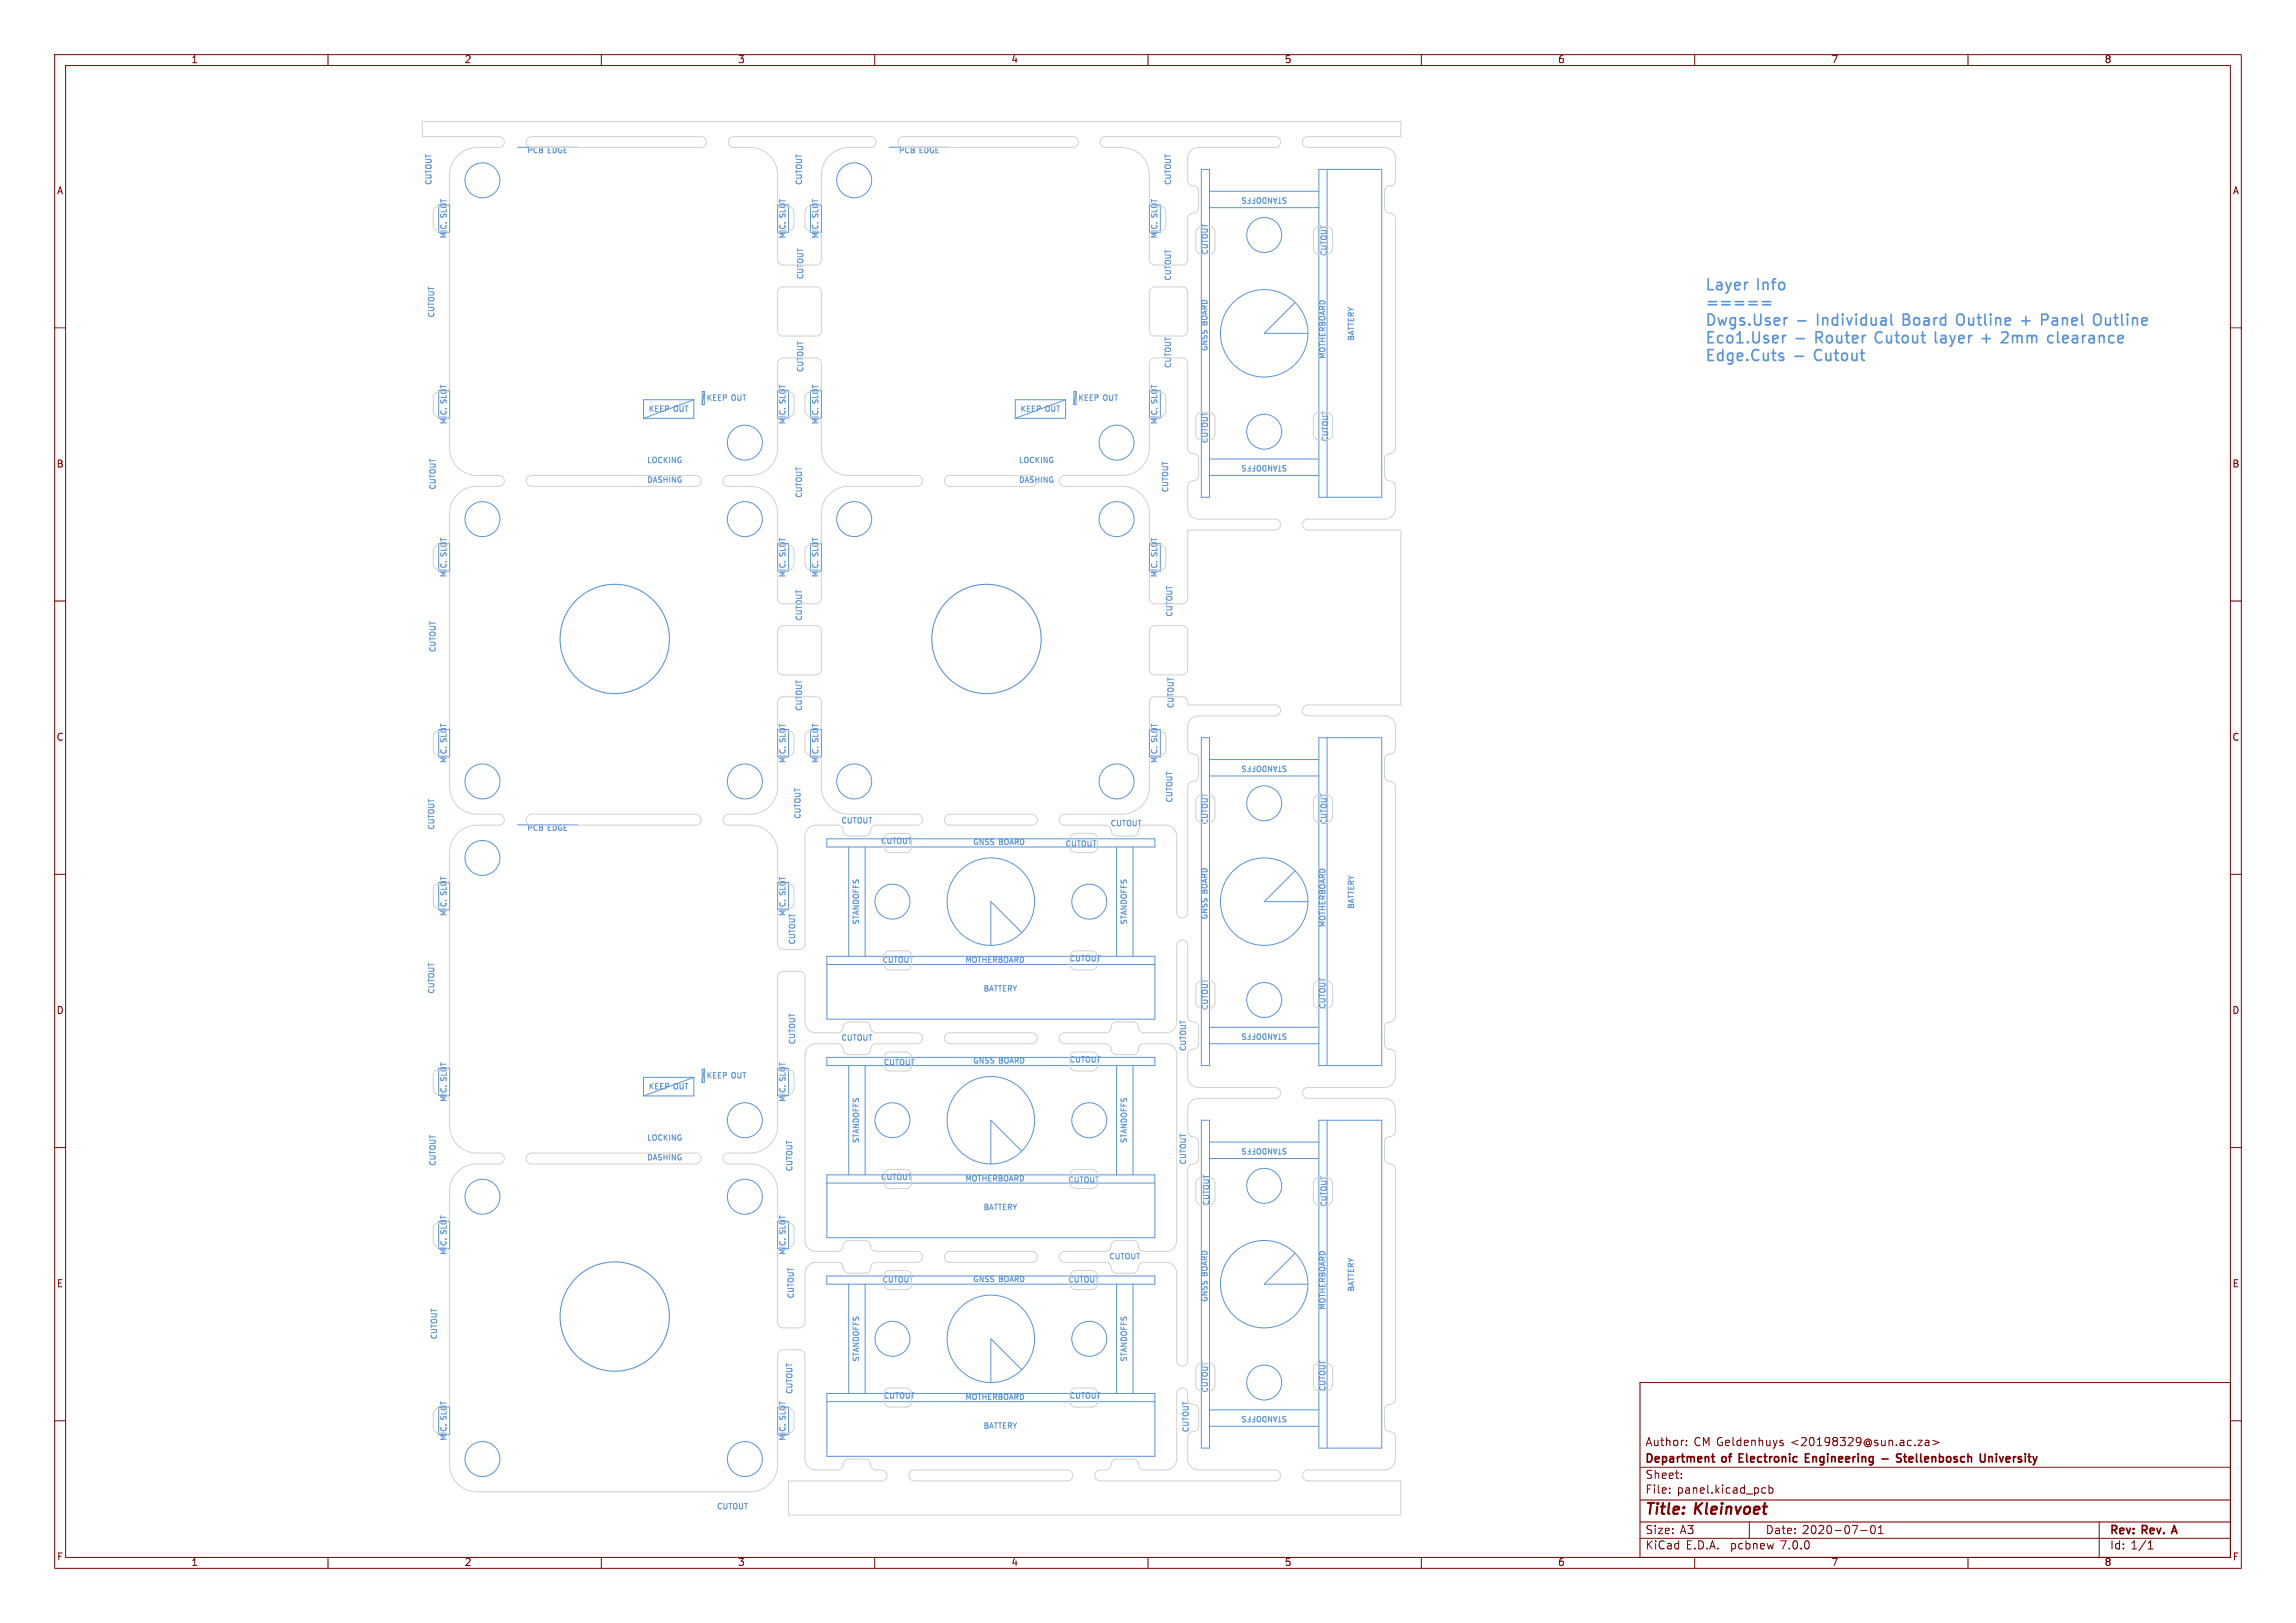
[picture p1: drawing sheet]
<svg xmlns="http://www.w3.org/2000/svg" width="420mm" height="297mm" viewBox="0 0 420 297" stroke-linecap="round" stroke-linejoin="round" font-family="sans-serif">
<defs><g id="words">
<g font-size="2.8" fill="#5994dc">
<text x="312" y="53.6">Layer</text>
<text x="321.5" y="53.6">Info</text>
<text x="312" y="56.9">=====</text>
<text x="312" y="60.1">Dwgs.User</text>
<text x="312" y="63.4">Eco1.User</text>
<text x="332.4" y="63.4">Router</text>
<text x="332.7" y="60.1">Individual</text>
<text x="343.7" y="63.4">Cutout</text>
<text x="348.7" y="60.1">Board</text>
<text x="355" y="63.4">layer</text>
<text x="359" y="60.1">Outline</text>
<text x="363.8" y="63.4">+</text>
<text x="367.9" y="63.4">2mm</text>
<text x="371.1" y="60.1">+</text>
<text x="375.1" y="60.1">Panel</text>
<text x="376.7" y="63.4">clearance</text>
<text x="385" y="60.1">Outline</text>
<text x="312" y="66.6">Edge.Cuts</text>
<text x="332.2" y="66.6">Cutout</text>
</g>
<g font-size="2.8" fill="#840000">
<text x="301" y="277.8">Title:</text>
<text x="310.1" y="277.8">Kleinvoet</text>
</g>
<g font-size="2.1" fill="#840000">
<text x="301" y="268.1">Department</text>
<text x="301" y="264.9">Author:</text>
<text x="309.8" y="264.9">CM Geldenhuys</text>
<text x="315.1" y="268.1">of</text>
<text x="318.7" y="268.1">Electronic</text>
<text x="327.6" y="264.9">&lt;20198329@sun.ac.za&gt;</text>
<text x="331.3" y="268.1">Engineering</text>
<text x="348.9" y="268.1">Stellenbosch</text>
<text x="364.6" y="268.1">University</text>
<text x="301" y="273.6">File:</text>
<text x="301" y="270.9">Sheet:</text>
<text x="306.8" y="273.6">panel.kicad_pcb</text>
<text x="301" y="281">Size:</text>
<text x="307.3" y="281">A3</text>
<text x="323" y="281">Date:</text>
<text x="329.7" y="281">2020-07-01</text>
<text x="386" y="281.2">Rev:</text>
<text x="392" y="281.2">Rev.</text>
<text x="398" y="281.2">A</text>
<text x="301" y="283.8">KiCad</text>
<text x="308.4" y="283.8">E.D.A.</text>
<text x="316.6" y="283.8">pcbnew</text>
<text x="325.8" y="283.8">7.0.0</text>
<text x="386" y="283.8">Id: 1/1</text>
</g>
<g font-size="1.8" fill="#840000">
<text x="35" y="11.8">1</text>
<text x="85" y="11.8">2</text>
<text x="135" y="11.8">3</text>
<text x="185" y="11.8">4</text>
<text x="235" y="11.8">5</text>
<text x="285" y="11.8">6</text>
<text x="335" y="11.8">7</text>
<text x="385" y="11.8">8</text>
<text x="10.4" y="35.8">A</text>
<text x="408.4" y="35.8">A</text>
<text x="10.3" y="85.8">B</text>
<text x="408.3" y="85.8">B</text>
<text x="10.3" y="135.8">C</text>
<text x="408.3" y="135.8">C</text>
<text x="10.3" y="185.8">D</text>
<text x="408.3" y="185.8">D</text>
<text x="10.4" y="235.8">E</text>
<text x="408.3" y="235.8">E</text>
<text x="10.4" y="285.8">F</text>
<text x="35" y="286.8">1</text>
<text x="85" y="286.8">2</text>
<text x="135" y="286.8">3</text>
<text x="185" y="286.8">4</text>
<text x="235" y="286.8">5</text>
<text x="285" y="286.8">6</text>
<text x="335" y="286.8">7</text>
<text x="385" y="286.8">8</text>
<text x="408.4" y="285.8">F</text>
</g>
<g font-size="1.4" fill="#5994dc">
<text x="96.4" y="28.2">PCB EDGE</text>
<text x="164.4" y="28.2">PCB EDGE</text>
<text x="79.2" y="33.9" transform="rotate(-90 79.2 33.9)">CUTOUT</text>
<text x="146.9" y="33.9" transform="rotate(-90 146.9 33.9)">CUTOUT</text>
<text x="214.4" y="33.9" transform="rotate(-90 214.4 33.9)">CUTOUT</text>
<text x="235.5" y="35.9" transform="rotate(-180 235.5 35.9)">STANDOFFS</text>
<text x="242.9" y="46.9" transform="rotate(-90 242.9 46.9)">CUTOUT</text>
<text x="147.2" y="51.2" transform="rotate(-90 147.2 51.2)">CUTOUT</text>
<text x="214.4" y="51.4" transform="rotate(-90 214.4 51.4)">CUTOUT</text>
<text x="79.7" y="58.2" transform="rotate(-90 79.7 58.2)">CUTOUT</text>
<text x="221.1" y="64.3" transform="rotate(-90 221.1 64.3)">GNSS BOARD</text>
<text x="242.7" y="65.7" transform="rotate(-90 242.7 65.7)">MOTHERBOARD</text>
<text x="247.9" y="62.4" transform="rotate(-90 247.9 62.4)">BATTERY</text>
<text x="147.2" y="68.2" transform="rotate(-90 147.2 68.2)">CUTOUT</text>
<text x="214.4" y="67.4" transform="rotate(-90 214.4 67.4)">CUTOUT</text>
<text x="118.6" y="75.6">KEEP OUT</text>
<text x="129.2" y="73.6">KEEP OUT</text>
<text x="186.6" y="75.6">KEEP OUT</text>
<text x="197.2" y="73.6">KEEP OUT</text>
<text x="243.2" y="80.9" transform="rotate(-90 243.2 80.9)">CUTOUT</text>
<text x="79.9" y="89.7" transform="rotate(-90 79.9 89.7)">CUTOUT</text>
<text x="118.3" y="85">LOCKING</text>
<text x="118.3" y="88.6">DASHING</text>
<text x="186.3" y="85">LOCKING</text>
<text x="186.3" y="88.6">DASHING</text>
<text x="235.5" y="84.9" transform="rotate(-180 235.5 84.9)">STANDOFFS</text>
<text x="146.9" y="91.2" transform="rotate(-90 146.9 91.2)">CUTOUT</text>
<text x="213.9" y="90.2" transform="rotate(-90 213.9 90.2)">CUTOUT</text>
<text x="146.9" y="113.7" transform="rotate(-90 146.9 113.7)">CUTOUT</text>
<text x="214.7" y="112.9" transform="rotate(-90 214.7 112.9)">CUTOUT</text>
<text x="79.9" y="119.4" transform="rotate(-90 79.9 119.4)">CUTOUT</text>
<text x="146.9" y="130.2" transform="rotate(-90 146.9 130.2)">CUTOUT</text>
<text x="214.9" y="129.7" transform="rotate(-90 214.9 129.7)">CUTOUT</text>
<text x="235.5" y="139.9" transform="rotate(-180 235.5 139.9)">STANDOFFS</text>
<text x="146.7" y="149.9" transform="rotate(-90 146.7 149.9)">CUTOUT</text>
<text x="214.7" y="146.9" transform="rotate(-90 214.7 146.9)">CUTOUT</text>
<text x="79.7" y="151.9" transform="rotate(-90 79.7 151.9)">CUTOUT</text>
<text x="96.4" y="152.2">PCB EDGE</text>
<text x="153.8" y="150.9">CUTOUT</text>
<text x="177.9" y="154.9">GNSS BOARD</text>
<text x="194.8" y="155.2">CUTOUT</text>
<text x="203.1" y="151.4">CUTOUT</text>
<text x="242.9" y="150.9" transform="rotate(-90 242.9 150.9)">CUTOUT</text>
<text x="247.9" y="166.4" transform="rotate(-90 247.9 166.4)">BATTERY</text>
<text x="145.7" y="172.9" transform="rotate(-90 145.7 172.9)">CUTOUT</text>
<text x="157.4" y="169.3" transform="rotate(-90 157.4 169.3)">STANDOFFS</text>
<text x="206.4" y="169.3" transform="rotate(-90 206.4 169.3)">STANDOFFS</text>
<text x="221.1" y="168.3" transform="rotate(-90 221.1 168.3)">GNSS BOARD</text>
<text x="242.7" y="169.7" transform="rotate(-90 242.7 169.7)">MOTHERBOARD</text>
<text x="176.5" y="176.4">MOTHERBOARD</text>
<text x="79.7" y="181.9" transform="rotate(-90 79.7 181.9)">CUTOUT</text>
<text x="179.8" y="181.7">BATTERY</text>
<text x="145.7" y="191.2" transform="rotate(-90 145.7 191.2)">CUTOUT</text>
<text x="153.8" y="190.7">CUTOUT</text>
<text x="235.5" y="188.9" transform="rotate(-180 235.5 188.9)">STANDOFFS</text>
<text x="129.2" y="197.6">KEEP OUT</text>
<text x="161.6" y="195.2">CUTOUT</text>
<text x="177.9" y="194.9">GNSS BOARD</text>
<text x="217.2" y="192.4" transform="rotate(-90 217.2 192.4)">CUTOUT</text>
<text x="118.6" y="199.6">KEEP OUT</text>
<text x="118.3" y="209">LOCKING</text>
<text x="157.4" y="209.3" transform="rotate(-90 157.4 209.3)">STANDOFFS</text>
<text x="206.4" y="209.3" transform="rotate(-90 206.4 209.3)">STANDOFFS</text>
<text x="235.5" y="209.9" transform="rotate(-180 235.5 209.9)">STANDOFFS</text>
<text x="79.9" y="213.4" transform="rotate(-90 79.9 213.4)">CUTOUT</text>
<text x="118.3" y="212.6">DASHING</text>
<text x="145.2" y="214.4" transform="rotate(-90 145.2 214.4)">CUTOUT</text>
<text x="217.2" y="213.2" transform="rotate(-90 217.2 213.2)">CUTOUT</text>
<text x="176.5" y="216.4">MOTHERBOARD</text>
<text x="179.8" y="221.7">BATTERY</text>
<text x="195.3" y="216.7">CUTOUT</text>
<text x="221.4" y="220.7" transform="rotate(-90 221.4 220.7)">CUTOUT</text>
<text x="242.9" y="220.9" transform="rotate(-90 242.9 220.9)">CUTOUT</text>
<text x="202.8" y="230.7">CUTOUT</text>
<text x="145.4" y="237.7" transform="rotate(-90 145.4 237.7)">CUTOUT</text>
<text x="177.9" y="234.9">GNSS BOARD</text>
<text x="221.1" y="238.3" transform="rotate(-90 221.1 238.3)">GNSS BOARD</text>
<text x="242.7" y="239.7" transform="rotate(-90 242.7 239.7)">MOTHERBOARD</text>
<text x="247.9" y="236.4" transform="rotate(-90 247.9 236.4)">BATTERY</text>
<text x="80.2" y="245.2" transform="rotate(-90 80.2 245.2)">CUTOUT</text>
<text x="157.4" y="249.3" transform="rotate(-90 157.4 249.3)">STANDOFFS</text>
<text x="206.4" y="249.3" transform="rotate(-90 206.4 249.3)">STANDOFFS</text>
<text x="145.2" y="255.2" transform="rotate(-90 145.2 255.2)">CUTOUT</text>
<text x="176.5" y="256.4">MOTHERBOARD</text>
<text x="179.8" y="261.7">BATTERY</text>
<text x="217.7" y="262.2" transform="rotate(-90 217.7 262.2)">CUTOUT</text>
<text x="235.5" y="258.9" transform="rotate(-180 235.5 258.9)">STANDOFFS</text>
<text x="131.1" y="276.4">CUTOUT</text>
</g>
<g font-size="1.4" fill="#d0d2cd">
<text x="81.9" y="43.7" transform="rotate(-90 81.9 43.7)">MIC. SLOT</text>
<text x="143.9" y="43.7" transform="rotate(-90 143.9 43.7)">MIC. SLOT</text>
<text x="149.9" y="43.7" transform="rotate(-90 149.9 43.7)">MIC. SLOT</text>
<text x="211.9" y="43.7" transform="rotate(-90 211.9 43.7)">MIC. SLOT</text>
<text x="221.2" y="46.7" transform="rotate(-90 221.2 46.7)">CUTOUT</text>
<text x="81.9" y="77.7" transform="rotate(-90 81.9 77.7)">MIC. SLOT</text>
<text x="143.9" y="77.7" transform="rotate(-90 143.9 77.7)">MIC. SLOT</text>
<text x="149.9" y="77.7" transform="rotate(-90 149.9 77.7)">MIC. SLOT</text>
<text x="211.9" y="77.7" transform="rotate(-90 211.9 77.7)">MIC. SLOT</text>
<text x="221.2" y="81.2" transform="rotate(-90 221.2 81.2)">CUTOUT</text>
<text x="81.9" y="105.7" transform="rotate(-90 81.9 105.7)">MIC. SLOT</text>
<text x="143.9" y="105.7" transform="rotate(-90 143.9 105.7)">MIC. SLOT</text>
<text x="149.9" y="105.7" transform="rotate(-90 149.9 105.7)">MIC. SLOT</text>
<text x="211.9" y="105.7" transform="rotate(-90 211.9 105.7)">MIC. SLOT</text>
<text x="81.9" y="139.7" transform="rotate(-90 81.9 139.7)">MIC. SLOT</text>
<text x="143.9" y="139.7" transform="rotate(-90 143.9 139.7)">MIC. SLOT</text>
<text x="149.9" y="139.7" transform="rotate(-90 149.9 139.7)">MIC. SLOT</text>
<text x="211.9" y="139.7" transform="rotate(-90 211.9 139.7)">MIC. SLOT</text>
<text x="161.1" y="154.7">CUTOUT</text>
<text x="221.2" y="150.9" transform="rotate(-90 221.2 150.9)">CUTOUT</text>
<text x="81.9" y="167.7" transform="rotate(-90 81.9 167.7)">MIC. SLOT</text>
<text x="143.9" y="167.7" transform="rotate(-90 143.9 167.7)">MIC. SLOT</text>
<text x="161.3" y="176.4">CUTOUT</text>
<text x="195.6" y="176.2">CUTOUT</text>
<text x="221.2" y="184.9" transform="rotate(-90 221.2 184.9)">CUTOUT</text>
<text x="242.7" y="184.7" transform="rotate(-90 242.7 184.7)">CUTOUT</text>
<text x="195.6" y="194.7">CUTOUT</text>
<text x="81.9" y="201.7" transform="rotate(-90 81.9 201.7)">MIC. SLOT</text>
<text x="143.9" y="201.7" transform="rotate(-90 143.9 201.7)">MIC. SLOT</text>
<text x="161.1" y="216.2">CUTOUT</text>
<text x="81.9" y="229.7" transform="rotate(-90 81.9 229.7)">MIC. SLOT</text>
<text x="143.9" y="229.7" transform="rotate(-90 143.9 229.7)">MIC. SLOT</text>
<text x="161.3" y="234.9">CUTOUT</text>
<text x="195.3" y="234.9">CUTOUT</text>
<text x="161.6" y="256.2">CUTOUT</text>
<text x="195.6" y="256.2">CUTOUT</text>
<text x="221.2" y="254.9" transform="rotate(-90 221.2 254.9)">CUTOUT</text>
<text x="242.7" y="254.7" transform="rotate(-90 242.7 254.7)">CUTOUT</text>
<text x="81.9" y="263.7" transform="rotate(-90 81.9 263.7)">MIC. SLOT</text>
<text x="143.9" y="263.7" transform="rotate(-90 143.9 263.7)">MIC. SLOT</text>
</g>
</g></defs>
<g fill="none" stroke="#840000" stroke-width=".18">
<path d="M10 10h400v277h-400zM12 12h396v273h-396zM60 10v2M110 10v2M160 10v2M210 10v2M260 10v2M310 10v2M360 10v2M10 60h2M408 60h2M10 110h2"/>
<path d="M408 110h2M10 160h2M408 160h2M10 210h2M408 210h2M10 260h2M300 253h108v32h-108zM408 260h2M300 278.5h108M300 274.5h108M300 268.5h108M305.4 273.1v.2"/>
<path d="M305.4 272.3v.2M307.6 270.4v.2M307.6 269.6v.2M308.5 264.4v.2M308.5 263.6v.2M320 278.5v3M322.4 273.2h.6M322.4 272.3h.6M323.6 272.3h.4l.3 .2v.5l-.1 .2h-.6M323.6 271.8v1.5M325.8 264.1h.3l.1 .2-.2 .3h-.3M325.8 263.6h.3"/>
<path d="M342.4 279.2h.1a.8 .8 0 0 1 .6 .7 .8 .8 0 0 1-.6 .8 .99 .99 0 0 1-.1-1.5zM343.6 279.6l.4-.4v1.5M350.8 263.6h.8l-.8 1h.8M352.2 263.6h.6v1M352.8 263.9l-.5 .1a.29 .29 0 0 0-.2 .3 .29 .29 0 0 0 .2 .3l.5-.1M353.5 263.6l1.2 .4-1.2 .4M384 278.5v6.5M60 285v2M110 285v2M160 285v2M210 285v2M260 285v2"/>
<path d="M300 281.5h108M310 285v2M340.4 280.1h1.1M343.6 280.7h.9M360 285v2M393 283.5h.8M393 282.4l.4-.4v1.5"/>
</g>
<path d="M313.1 266.6h.5M313.3 267.3l.3 .3M330.3 266.8h.5M331 266.1h-.7v1.5h.7M344.2 267h1.2M347.8 266.1h-.6l-.2 .1v.4l.6 .3 .2 .4-.3 .3-.6-.1M348.2 266.6h.6M363.1 266.1l-.1 1.3-.2 .2-.4-.1M363.8 266.6v1M364 266.6l-.2 .1M397.7 279.2l-.5 1.5" fill="none" stroke="#840000" stroke-width=".3"/>
<g fill="none" stroke="#5994dc" stroke-width=".18">
<path d="M80.3 37.5h2v5h-2zM94.7 26.9h11M142.2 37.5h2v5h-2zM148.2 37.5h2v5h-2zM162.6 26.9h11M210.3 37.5h2v5h-2zM219.7 31h1.5v60h-1.5zM221.2 35h20M221.2 38h20M241.2 31h11.6v60h-11.6zM242.8 31v60M236.9 55.3l-5.7 5.7h8"/>
<path d="M80.3 71.5h2v5h-2zM126.9 73.1h-9.2v3.5M126.9 73.1v3.5h-9.2M126.9 73.1l-9.2 3.5M128.8 71.7h-.4v2.3M128.8 71.7v2.3h-.4M128.8 71.7l-.4 2.3M142.2 71.5h2v5h-2zM148.2 71.5h2v5h-2zM194.9 73.1l-9.2 3.5M194.9 73.1h-9.2v3.5M194.9 73.1v3.5h-9.2"/>
<path d="M196.8 71.7l-.4 2.3M196.8 71.7h-.4v2.3M196.8 71.7v2.3h-.4M210.3 71.5h2v5h-2zM80.3 99.5h2v5h-2zM142.2 99.5h2v5h-2zM148.2 99.5h2v5h-2zM210.3 99.5h2v5h-2zM221.2 87h20M221.2 84h20M80.3 133.5h2v5h-2zM142.2 133.5h2v5h-2z"/>
<path d="M148.2 133.5h2v5h-2zM210.3 133.5h2v5h-2zM219.7 135h1.5v60h-1.5zM221.2 139h20M241.2 135h11.6v60h-11.6zM242.8 135v60M94.7 150.9h11M151.2 153.5h60.1v1.5h-60.1zM155.2 155v20M158.2 155v20M204.3 155v20M207.3 155v20"/>
<path d="M221.2 142h20M236.9 159.3l-5.7 5.7h8M80.3 161.5h2v5h-2zM142.2 161.5h2v5h-2zM151.2 175h60.1v11.5h-60.1zM151.2 176.5h60.1M186.9 170.7l-5.6-5.7v8M80.3 195.5h2v5h-2zM126.9 197.1l-9.2 3.5M126.9 197.1h-9.2v3.5M126.9 197.1v3.5h-9.2M128.8 195.7l-.4 2.3"/>
<path d="M128.8 195.7h-.4v2.3M128.8 195.7v2.3h-.4M142.2 195.5h2v5h-2zM151.2 193.5h60.1v1.5h-60.1zM155.2 195v20M158.2 195v20M204.3 195v20M207.3 195v20M221.2 191h20M221.2 188h20M151.2 215h60.1v11.5h-60.1zM151.2 216.5h60.1"/>
<path d="M186.9 210.7l-5.6-5.7v8M219.7 205h1.5v60h-1.5zM221.2 209h20M221.2 212h20M241.2 205h11.6v60h-11.6zM242.8 205v60M80.3 223.5h2v5h-2zM142.2 223.5h2v5h-2zM151.2 233.5h60.1v1.5h-60.1zM155.2 235v20M158.2 235v20M204.3 235v20"/>
<path d="M207.3 235v20M236.9 229.3l-5.7 5.7h8M80.3 257.5h2v5h-2zM142.2 257.5h2v5h-2zM151.2 255h60.1v11.5h-60.1zM151.2 256.5h60.1M186.9 250.7l-5.6-5.7v8M221.2 258h20M221.2 261h20"/>
<circle cx="88.3" cy="33" r="3.2"/>
<circle cx="156.3" cy="33" r="3.2"/>
<circle cx="231.3" cy="43" r="3.2"/>
<circle cx="231.2" cy="61" r="8"/>
<circle cx="231.3" cy="79" r="3.2"/>
<circle cx="88.3" cy="95" r="3.2"/>
<circle cx="136.2" cy="95" r="3.2"/>
<circle cx="136.2" cy="81" r="3.2"/>
<circle cx="156.2" cy="95" r="3.2"/>
<circle cx="204.2" cy="95" r="3.2"/>
<circle cx="204.2" cy="81" r="3.2"/>
<circle cx="88.3" cy="157" r="3.2"/>
<circle cx="88.3" cy="143" r="3.2"/>
<circle cx="136.2" cy="143" r="3.2"/>
<circle cx="156.2" cy="143" r="3.2"/>
<circle cx="204.2" cy="143" r="3.2"/>
<circle cx="231.3" cy="147" r="3.2"/>
<circle cx="163.2" cy="165" r="3.2"/>
<circle cx="181.2" cy="165" r="8"/>
<circle cx="199.2" cy="165" r="3.2"/>
<circle cx="231.2" cy="165" r="8"/>
<circle cx="231.3" cy="183" r="3.2"/>
<circle cx="88.3" cy="219" r="3.2"/>
<circle cx="136.2" cy="205" r="3.2"/>
<circle cx="136.2" cy="219" r="3.2"/>
<circle cx="163.2" cy="205" r="3.2"/>
<circle cx="181.2" cy="205" r="8"/>
<circle cx="199.2" cy="205" r="3.2"/>
<circle cx="231.3" cy="217" r="3.2"/>
<circle cx="231.2" cy="235" r="8"/>
<circle cx="163.2" cy="245" r="3.2"/>
<circle cx="181.2" cy="245" r="8"/>
<circle cx="199.2" cy="245" r="3.2"/>
<circle cx="231.2" cy="253" r="3.2"/>
<circle cx="88.3" cy="267" r="3.2"/>
<circle cx="136.2" cy="267" r="3.2"/>
</g>
<g fill="none" stroke="#5994dc" stroke-width=".3">
<path d="M319.9 55.2h1.5M319.9 55.8h1.5M322.4 55.2h1.5M322.4 55.8h1.5M327 58.2h-.4M328.8 58.7h1.5M345.9 57.5v1.7l.3 .3M358.2 57.6a1.42 1.42 0 0 0 0 1.8M369.8 58.7h1.5M374.4 57.6l-.9-.1v2M374.4 58.4l-.9 .1M383 58.8a.67 .67 0 0 0 .4 .7 .67 .67 0 0 0 .8-.3"/>
<path d="M384.2 57.8a.67 .67 0 0 0-.8-.3 .67 .67 0 0 0-.4 .7M325.7 65.3l.5 .1 .1 .3-.3 .3h-.4M325.7 64.6l.5 .1M326.1 61.4v1.3M326.2 61.6l-.1 .2M326.5 61.4h.2M328.3 65.2h1.6M328.5 62h1.6M354 60.7v1.7l.3 .3M362.6 62h1.5M367.2 61.6l-1.1 1.1h1.2M374.8 61.5l.2-.1 .5 .1"/>
<path d="M374.8 62.6l.2 .1 .5-.1"/>
</g>
<g fill="none" stroke="#5994dc" stroke-width=".2">
<circle cx="112.4" cy="116.9" r="10"/>
<circle cx="180.4" cy="116.9" r="10"/>
<circle cx="112.4" cy="240.9" r="10"/>
</g>
<g fill="none" stroke="#d0d2cd" stroke-width=".18">
<path d="M81.3 37.7h-1a1 1 0 0 0-1 1.1v2.4a1 1 0 0 0 1 1.1h1M82.3 36.5v-4.9a5 5 0 0 1 5-4.6h4.1a1 1 0 0 0 .8-1 1 1 0 0 0-.9-1h-14v-2.7h179v2.7h-17.2a1 1 0 0 0-.8 1.1 1 1 0 0 0 .9 .9h14.3a2 2 0 0 1 1.7 2v4.2a1.19 1.19 0 0 1-1.3 .9l-.3 .2-.3 .5v3.4a1.22 1.22 0 0 0 1.3 .9l.5 .4 .1 .5v42.2a1.19 1.19 0 0 1-1.3 .9l-.3 .2-.3 .5v3.4a1.22 1.22 0 0 0 1.3 .9l.5 .4 .1 .3v4.5a2 2 0 0 1-2 1.7h-14.1a1 1 0 0 0-.8 1.1 1 1 0 0 0 .9 .9h17.1v32h-17.2a1 1 0 0 0-.8 1.1 1 1 0 0 0 .9 .9h14.3a2 2 0 0 1 1.7 2v4.2a1.19 1.19 0 0 1-1.3 .9l-.5 .3-.1 .4v3.4a1.22 1.22 0 0 0 1.3 .9l.5 .4 .1 .5v42.2a1.19 1.19 0 0 1-1.3 .9l-.5 .3-.1 .4v3.4a1.22 1.22 0 0 0 1.3 .9l.5 .4 .1 .3v4.5a2 2 0 0 1-2 1.7h-14.1a1 1 0 0 0-.8 1.1 1 1 0 0 0 .9 .9h14.3a2 2 0 0 1 1.7 2v4.2a1.19 1.19 0 0 1-1.3 .9l-.3 .2-.3 .5v3.4a1.22 1.22 0 0 0 1.3 .9l.5 .4 .1 .5v42.2a1.19 1.19 0 0 1-1.3 .9l-.5 .3-.1 .4v3.4a1.22 1.22 0 0 0 1.3 .9l.5 .4 .1 .3v4.5a2 2 0 0 1-2 1.7h-14.1a1 1 0 0 0-.8 1.1 1 1 0 0 0 .9 .9h17.1v6.2h-112.1v-6.2h17.2a1 1 0 0 0 .8-1.1 1 1 0 0 0-.9-.9h-1.3a1.19 1.19 0 0 1-.8-1.3l-.4-.5-.3-.2h-3.4a1.22 1.22 0 0 0-.9 1.4l-.3 .3-.5 .3h-4.4a2 2 0 0 1-1.8-2v-19.2l-.2-.5-.5-.3h-3.3a1 1 0 0 0-1 1l.1 8.9 .4 .7 .5 .2M96.6 25.2l.6-.2h31a1 1 0 0 1 1 1 1 1 0 0 1-1 1h-31a1 1 0 0 1-.9-.7 1 1 0 0 1 .3-1.1zM144.2 37.7a1 1 0 0 1 1 1.1v2.4a1 1 0 0 1-1 1.1M149.2 37.7h-1a1 1 0 0 0-1 1.1v2.4a1 1 0 0 0 1 1.1h1M150.2 36.5v-4.5a5 5 0 0 1 5-5h4.1a1 1 0 0 0 .9-1 1 1 0 0 0-.9-1h-25.1a1 1 0 0 0-1 1 1 1 0 0 0 1 1h3a5 5 0 0 1 5 5v4.8a1 1 0 0 0 1 .9M164.6 25.2l.7-.2h31a1 1 0 0 1 1 1 1 1 0 0 1-1 1h-31a1 1 0 0 1-1-.7 1 1 0 0 1 .3-1.1zM211.3 37.7a1 1 0 0 1-1-.9v-4.8a5 5 0 0 0-5-5h-3a1 1 0 0 1-1.1-1 1 1 0 0 1 1.1-1h30.9a1 1 0 0 1 1 1 1 1 0 0 1-1 1h-14a2 2 0 0 0-1.9 2v4a1.2 1.2 0 0 0 1.3 1.1l.5 .4 .1 .3v3.2a1.17 1.17 0 0 1-1.3 1.1l-.5 .3-.1 .6v7.5a1 1 0 0 1-1 1h-5a1 1 0 0 1-1-1v-4.2a1 1 0 0 1 1-1M212.3 37.7a1 1 0 0 1 1 1.1v2.4a1 1 0 0 1-1 1.1M82.3 43.5v27M142.6 52.8l.6-.3h6a1 1 0 0 1 1 1v7a1 1 0 0 1-1 1h-6a1 1 0 0 1-1-1v-7zM143.2 42.3a1 1 0 0 0-1 1v4.2a1 1 0 0 0 1 1h6a1 1 0 0 0 1-1v-4"/>
<path d="M210.6 52.8l.7-.3h5a1 1 0 0 1 1 1v7a1 1 0 0 1-1 1h-5a1 1 0 0 1-1-1v-7zM219.7 41.5a1 1 0 0 0-1 1v3a1 1 0 0 0 1 1M221.2 41.5a1 1 0 0 1 1 1v3a1 1 0 0 1-1 1M240.6 41.8l.5-.3h1.7a1 1 0 0 1 1 1v3a1 1 0 0 1-1 1h-1.6a1 1 0 0 1-1-1v-3zM81.3 71.7h-1a1 1 0 0 0-1 1v2.6a1 1 0 0 0 1 1h1M82.3 77.5v4.5a5 5 0 0 0 4.4 5h4.6a1 1 0 0 1 1 1 1 1 0 0 1-1 1h-4.6a5 5 0 0 0-4.5 5l.1 4.5M143.2 76.3a1 1 0 0 0-1 1v4.7a5 5 0 0 1-5 5h-4a1 1 0 0 0-1 1 1 1 0 0 0 1 1h4a5 5 0 0 1 5 5v4.8a1 1 0 0 0 1 1M144.2 71.7a1 1 0 0 1 1 1v2.6a1 1 0 0 1-1 1M149.2 71.7h-1a1 1 0 0 0-1 1v2.6a1 1 0 0 0 1 1h1M150.2 70.5v-4a1 1 0 0 0-1-1h-6a1 1 0 0 0-1 1v4.2a1 1 0 0 0 1 1M150.2 77.5v4.5a5 5 0 0 0 4.6 5h12.9a1 1 0 0 1 1 1 1 1 0 0 1-1 1h-12.9a5 5 0 0 0-4.6 5v4.5M211.3 71.7a1 1 0 0 1-1-1v-4.2a1 1 0 0 1 1-1h5a1 1 0 0 1 1 1v15.5a1.2 1.2 0 0 0 1.3 1.1l.5 .4 .1 .3v3.2a1.17 1.17 0 0 1-1.3 1.1l-.3 .2-.3 .5v4.2a2 2 0 0 0 1.9 2h14a1 1 0 0 1 1 1 1 1 0 0 1-1 1h-15.9v12.5a1 1 0 0 1-1 1h-5a1 1 0 0 1-1-1v-4.3a1 1 0 0 1 1-1"/>
<path d="M211.3 76.3a1 1 0 0 0-1 1v4.7a5 5 0 0 1-5 5h-10.6a1 1 0 0 0-1 1 1 1 0 0 0 1 1h10.6a5 5 0 0 1 5 5v4.8a1 1 0 0 0 1 1M212.3 71.7a1 1 0 0 1 1 1v2.6a1 1 0 0 1-1 1M219.7 75.5a1 1 0 0 0-1 1v3a1 1 0 0 0 1 1M221.2 75.5a1 1 0 0 1 1 1v3a1 1 0 0 1-1 1M240.6 75.8l.5-.3h1.7a1 1 0 0 1 1 1v3a1 1 0 0 1-1 1h-1.6a1 1 0 0 1-1-1v-3zM81.3 99.8h-1a1 1 0 0 0-1 1v2.4a1 1 0 0 0 1 1h1M96.6 87.2l.6-.2h30a1 1 0 0 1 1 1 1 1 0 0 1-1 1h-30a1 1 0 0 1-.9-.7 1 1 0 0 1 .3-1.1zM144.2 99.8a1 1 0 0 1 1 1v2.4a1 1 0 0 1-1 1M149.2 99.8h-1a1 1 0 0 0-1 1v2.4a1 1 0 0 0 1 1h1M173.1 87.2l.6-.2h15a1 1 0 0 1 1 1 1 1 0 0 1-1 1h-15a1 1 0 0 1-.9-.7 1 1 0 0 1 .3-1.1zM212.3 99.8a1 1 0 0 1 1 1v2.4a1 1 0 0 1-1 1M82.3 105.5v27"/>
<path d="M142.6 114.8l.6-.3h6a1 1 0 0 1 1 1v7a1 1 0 0 1-1 1h-6a1 1 0 0 1-1-1v-7zM143.2 104.2a1 1 0 0 0-1 1v4.3a1 1 0 0 0 1 1h6a1 1 0 0 0 1-1v-4M210.6 114.8l.7-.3h5a1 1 0 0 1 1 1v7a1 1 0 0 1-1 1h-5a1 1 0 0 1-1-1v-7zM81.3 133.8h-1a1 1 0 0 0-1 1v2.4a1 1 0 0 0 1 1h1M82.3 139.5v4.5a5 5 0 0 0 5 5h4a1 1 0 0 1 1 1 1 1 0 0 1-1 1h-4a5 5 0 0 0-5 5v4.5M143.2 138.2a1 1 0 0 0-1 1v4.8a5 5 0 0 1-5 5h-4a1 1 0 0 0-1 1 1 1 0 0 0 1 1h4a5 5 0 0 1 5 5v4.7a1 1 0 0 0 1 1M144.2 133.8a1 1 0 0 1 1 1v2.4a1 1 0 0 1-1 1M149.2 133.8h-1a1 1 0 0 0-1 1v2.4a1 1 0 0 0 1 1h1M150.2 132.5v-4a1 1 0 0 0-1-1h-6a1 1 0 0 0-1 1v4.3a1 1 0 0 0 1 1M150.2 139.5v4.5a5 5 0 0 0 5 5h12.5a1 1 0 0 1 1 1 1 1 0 0 1-1 1h-7.4a1.2 1.2 0 0 0-1.1 1.4l-.3 .3-.5 .3h-3.2a1.17 1.17 0 0 1-1-1.3l-.4-.5-.3-.2h-4.3a2 2 0 0 0-2 2v19.7a1 1 0 0 1-1 1h-3a1 1 0 0 1-1-1v-5.4a1 1 0 0 1 1-1M211.3 133.8a1 1 0 0 1-1-1v-4.3a1 1 0 0 1 1-1h5a1.12 1.12 0 0 1 1 1.5h15.9a1 1 0 0 1 1 1 1 1 0 0 1-1 1h-14a2 2 0 0 0-1.9 2v4a1.2 1.2 0 0 0 1.3 1.1l.5 .4 .1 .3v3.2a1.17 1.17 0 0 1-1.3 1.1l-.5 .3-.1 .6v23a1 1 0 0 1-1 1 1 1 0 0 1-1-1v-14a2 2 0 0 0-2-2h-4a1.2 1.2 0 0 0-1.1 1.4l-.3 .3-.5 .3h-3.1a1.17 1.17 0 0 1-1.1-1.3l-.4-.5-.5-.2h-7.6a1 1 0 0 1-1-1 1 1 0 0 1 1-1h10.6a5 5 0 0 0 5-5v-4.8a1 1 0 0 1 1-1M212.3 133.8a1 1 0 0 1 1 1v2.4a1 1 0 0 1-1 1"/>
<path d="M96.6 149.2l.6-.2h30a1 1 0 0 1 1 1 1 1 0 0 1-1 1h-30a1 1 0 0 1-.9-.7 1 1 0 0 1 .3-1.1zM161.7 155a1 1 0 0 0 1 1h3a1 1 0 0 0 1-1M161.7 153.5a1 1 0 0 1 1-1h3a1 1 0 0 1 1 1M173.1 149.2l.6-.2h15a1 1 0 0 1 1 1 1 1 0 0 1-1 1h-15a1 1 0 0 1-.9-.7 1 1 0 0 1 .3-1.1zM196.1 152.8l.6-.3h3a1 1 0 0 1 1 1v1.5a1 1 0 0 1-1 1h-3a1 1 0 0 1-1-1l.1-1.7zM219.7 145.5a1 1 0 0 0-1 1v3a1 1 0 0 0 1 1M221.2 145.5a1 1 0 0 1 1 1v3a1 1 0 0 1-1 1M240.6 145.8l.5-.3h1.7a1 1 0 0 1 1 1v3a1 1 0 0 1-1 1h-1.6a1 1 0 0 1-1-1v-3zM81.3 161.7h-1a1 1 0 0 0-1 1v2.6a1 1 0 0 0 1 1h1M82.3 167.5v27M144.2 161.7a1 1 0 0 1 1 1v2.6a1 1 0 0 1-1 1M161.7 175a1 1 0 0 1 1-1h3a1 1 0 0 1 1 1"/>
<path d="M161.7 176.5a1 1 0 0 0 1 1h3a1 1 0 0 0 1-1M195.7 175a1 1 0 0 1 1-1h3a1 1 0 0 1 1 1M195.7 176.5a1 1 0 0 0 1 1h3a1 1 0 0 0 1-1M219.7 179.5a1 1 0 0 0-1 1v3a1 1 0 0 0 1 1M221.2 179.5a1 1 0 0 1 1 1v3a1 1 0 0 1-1 1M241.2 179.5a1 1 0 0 0-1 1v3a1 1 0 0 0 1 1M242.8 179.5a1 1 0 0 1 1 1v3a1 1 0 0 1-1 1M81.3 195.7h-1a1 1 0 0 0-1 1v2.6a1 1 0 0 0 1 1h1M143.2 195.7a1 1 0 0 1-1-1v-16a1 1 0 0 1 1-1h3a1 1 0 0 1 1 1v8.3a2 2 0 0 0 2 2h4a1.2 1.2 0 0 0 1.1-1.4l.4-.4 .4-.2h3.1a1.17 1.17 0 0 1 1.1 1.3l.4 .5 .6 .2h7.4a1 1 0 0 1 1 1 1 1 0 0 1-1 1h-7.4a1.2 1.2 0 0 0-1.1 1.4l-.4 .4-.4 .2h-3.2a1.17 1.17 0 0 1-1-1.3l-.4-.5-.3-.2h-4.3a2 2 0 0 0-2 2v34a2 2 0 0 0 2 2h4a1.2 1.2 0 0 0 1.1-1.4l.3-.3 .5-.3h3.1a1.17 1.17 0 0 1 1.1 1.3l.4 .5 .6 .2h7.4a1 1 0 0 1 1 1 1 1 0 0 1-1 1h-7.4a1.2 1.2 0 0 0-1.1 1.4l-.4 .4-.4 .2h-3.2a1.17 1.17 0 0 1-1-1.3l-.4-.5-.3-.2h-4.3a2 2 0 0 0-2 2v9a1 1 0 0 1-1 1h-3a1 1 0 0 1-1-1v-12.8a1 1 0 0 1 1-1M144.2 195.7a1 1 0 0 1 1 1v2.6a1 1 0 0 1-1 1M162.1 192.8l.6-.3h3a1 1 0 0 1 1 1v1.5a1 1 0 0 1-1 1h-3a1 1 0 0 1-1-1l.1-1.7zM173.1 189.2l.6-.2h15a1 1 0 0 1 1 1 1 1 0 0 1-1 1h-15a1 1 0 0 1-.9-.7 1 1 0 0 1 .3-1.1z"/>
<path d="M194.1 189.2l.6-.2h7.6a1.2 1.2 0 0 0 1-1.4l.4-.4 .4-.2h3.2a1.17 1.17 0 0 1 1 1.3l.2 .4 .5 .3h4.3a2 2 0 0 0 2-2v-14a1 1 0 0 1 1-1 1 1 0 0 1 1 1v13a1.2 1.2 0 0 0 1.3 1.1l.5 .4 .1 .3v3.2a1.17 1.17 0 0 1-1.3 1.1l-.3 .2-.3 .5v4.2a2 2 0 0 0 1.9 2h14a1 1 0 0 1 1 1 1 1 0 0 1-1 1h-14a2 2 0 0 0-1.9 2v4a1.2 1.2 0 0 0 1.3 1.1l.5 .4 .1 .3v3.2a1.17 1.17 0 0 1-1.3 1.1l-.5 .3-.1 .6v35a1 1 0 0 1-1 1 1 1 0 0 1-1-1v-16a2 2 0 0 0-2-2h-4a1.2 1.2 0 0 0-1.1 1.4l-.4 .4-.4 .2h-3.1a1.17 1.17 0 0 1-1.1-1.3l-.4-.5-.5-.2h-7.6a1 1 0 0 1-1-1 1 1 0 0 1 1-1h7.6a1.2 1.2 0 0 0 1-1.4l.3-.3 .5-.3h3.2a1.17 1.17 0 0 1 1 1.3l.2 .4 .5 .3h4.3a2 2 0 0 0 2-2v-34a2 2 0 0 0-2-2h-4a1.2 1.2 0 0 0-1.1 1.4l-.4 .4-.4 .2h-3.1a1.17 1.17 0 0 1-1.1-1.3l-.4-.5-.5-.2h-7.6a1 1 0 0 1-.9-.7 1 1 0 0 1 .3-1.1zM195.7 193.5a1 1 0 0 1 1-1h3a1 1 0 0 1 1 1M195.7 195a1 1 0 0 0 1 1h3a1 1 0 0 0 1-1M82.3 201.5v4.5a5 5 0 0 0 4.4 5h4.6a1 1 0 0 1 1 1 1 1 0 0 1-1 1h-4.6a5 5 0 0 0-4.5 5l.1 4.5M96.6 211.2l.6-.2h30a1 1 0 0 1 1 1 1 1 0 0 1-1 1h-30a1 1 0 0 1-.9-.7 1 1 0 0 1 .3-1.1zM143.2 200.3a1 1 0 0 0-1 1v4.7a5 5 0 0 1-5 5h-4a1 1 0 0 0-1 1 1 1 0 0 0 1 1h4a5 5 0 0 1 5 5v4.8a1 1 0 0 0 1 1M161.7 215a1 1 0 0 1 1-1h3a1 1 0 0 1 1 1M161.7 216.5a1 1 0 0 0 1 1h3a1 1 0 0 0 1-1M196.1 214.3l.6-.3h3a1 1 0 0 1 1 1v1.5a1 1 0 0 1-1 1h-3a1 1 0 0 1-1-1l.1-1.7zM219.1 215.8l.5-.3h1.6a1 1 0 0 1 1 1v3a1 1 0 0 1-1 1h-1.5a1 1 0 0 1-1-1v-3zM240.6 215.8l.5-.3h1.7a1 1 0 0 1 1 1v3a1 1 0 0 1-1 1h-1.6a1 1 0 0 1-1-1v-3zM81.3 223.8h-1a1 1 0 0 0-1 1v2.4a1 1 0 0 0 1 1h1"/>
<path d="M82.3 229.5v27M144.2 223.8a1 1 0 0 1 1 1v2.4a1 1 0 0 1-1 1M161.7 235a1 1 0 0 0 1 1h3a1 1 0 0 0 1-1M161.7 233.5a1 1 0 0 1 1-1h3a1 1 0 0 1 1 1M173.1 229.2l.6-.2h15a1 1 0 0 1 1 1 1 1 0 0 1-1 1h-15a1 1 0 0 1-.9-.7 1 1 0 0 1 .3-1.1zM195.7 233.5a1 1 0 0 1 1-1h3a1 1 0 0 1 1 1M195.7 235a1 1 0 0 0 1 1h3a1 1 0 0 0 1-1M81.3 257.8h-1a1 1 0 0 0-1 1v2.4a1 1 0 0 0 1 1h1M144.2 257.8a1 1 0 0 1 1 1v2.4a1 1 0 0 1-1 1M161.7 255a1 1 0 0 1 1-1h3a1 1 0 0 1 1 1M161.7 256.5a1 1 0 0 0 1 1h3a1 1 0 0 0 1-1M195.7 255a1 1 0 0 1 1-1h3a1 1 0 0 1 1 1"/>
<path d="M195.7 256.5a1 1 0 0 0 1 1h3a1 1 0 0 0 1-1M215.6 254.3a1 1 0 0 1 1-.2 1 1 0 0 1 .7 .9v1a1.2 1.2 0 0 0 1.3 1.1l.5 .4 .1 .3v3.2a1.17 1.17 0 0 1-1.3 1.1l-.3 .2-.3 .5v4.2a2 2 0 0 0 1.9 2h14a1 1 0 0 1 1 1 1 1 0 0 1-1 1h-31.9a1 1 0 0 1-1-1 1 1 0 0 1 1-1h1a1.2 1.2 0 0 0 1-1.4l.4-.4 .4-.2h3.2a1.17 1.17 0 0 1 1 1.3l.2 .4 .5 .3h4.3a2 2 0 0 0 2-2v-12zM219.7 249.5a1 1 0 0 0-1 1v3a1 1 0 0 0 1 1M221.2 249.5a1 1 0 0 1 1 1v3a1 1 0 0 1-1 1M241.2 249.5a1 1 0 0 0-1 1v3a1 1 0 0 0 1 1M242.8 249.5a1 1 0 0 1 1 1v3a1 1 0 0 1-1 1M143.2 262.2a1 1 0 0 0-1 1v4.8a5 5 0 0 1-5 5h-49.9a5 5 0 0 1-5-5v-4.5M166.6 269.2l.7-.2h28a1 1 0 0 1 1 1 1 1 0 0 1-1 1h-28a1 1 0 0 1-1-.7 1 1 0 0 1 .3-1.1z"/>
</g>
<use href="#words"/>
</svg>
